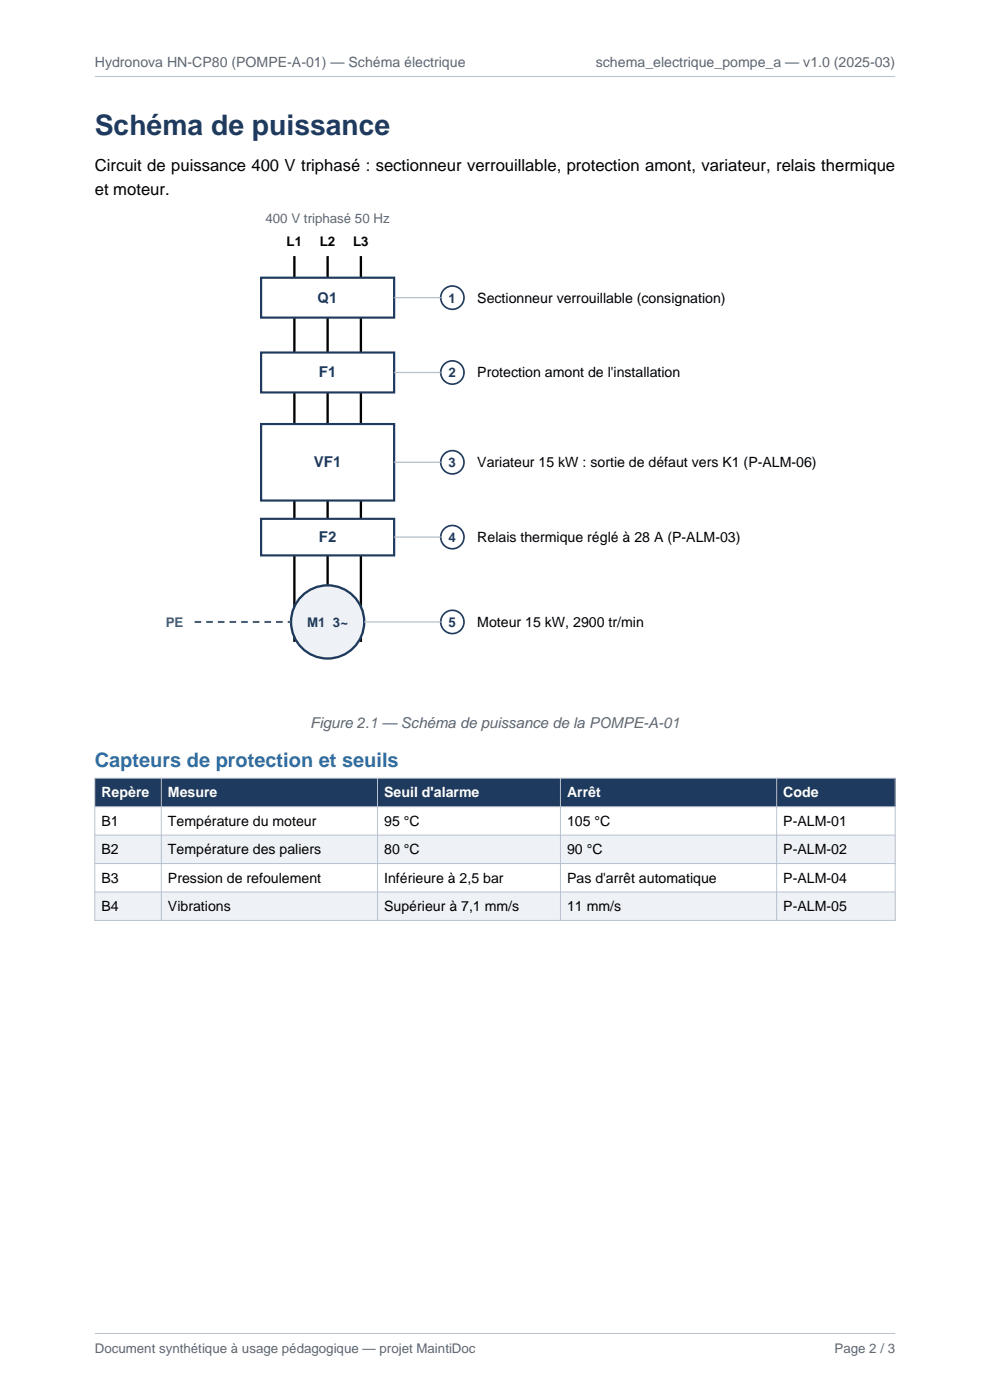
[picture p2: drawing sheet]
<svg xmlns="http://www.w3.org/2000/svg" width="210mm" height="297mm" viewBox="0 0 210 297" stroke-linecap="round" stroke-linejoin="round" font-family="sans-serif">
<defs><g id="words">
<text font-size="6" fill="#1f3a5f" x="20.1" y="28.6">Schéma de puissance</text>
<text font-size="4.2" fill="#2e6da4" x="20.1" y="162.6">Capteurs de protection et seuils</text>
<g font-size="3.5">
<text x="20.1" y="36.3">Circuit de puissance 400 V triphasé : sectionneur verrouillable, protection amont, variateur, relais thermique</text>
<text x="20.1" y="41.3">et moteur.</text>
</g>
<g font-size="3.2" fill="#1f3a5f">
<text x="67.4" y="64.2">Q1</text>
<text x="67.6" y="80.1">F1</text>
<text x="66.6" y="99.1">VF1</text>
<text x="67.6" y="115">F2</text>
</g>
<text font-size="3.2" fill="#5b6573" x="65.8" y="154.5">Figure 2.1 — Schéma de puissance de la POMPE-A-01</text>
<g font-size="3" fill="#5b6573">
<text x="20.1" y="14.1">Hydronova HN-CP80 (POMPE-A-01) — Schéma électrique</text>
<text x="126.4" y="14.1">schema_electrique_pompe_a — v1.0 (2025-03)</text>
</g>
<g font-size="3">
<text x="101.2" y="64.2">Sectionneur verrouillable (consignation)</text>
<text x="101.2" y="80.1">Protection amont de l'installation</text>
<text x="101.2" y="99.1">Variateur 15 kW : sortie de défaut vers K1 (P-ALM-06)</text>
<text x="101.2" y="115">Relais thermique réglé à 28 A (P-ALM-03)</text>
<text x="101.2" y="133">Moteur 15 kW, 2900 tr/min</text>
<text x="21.5" y="175.2">B1</text>
<text x="35.6" y="175.2">Température du moteur</text>
<text x="81.5" y="175.2">95 °C</text>
<text x="120.3" y="175.2">105 °C</text>
<text x="166.2" y="175.2">P-ALM-01</text>
<text x="21.5" y="181.2">B2</text>
<text x="35.6" y="181.2">Température des paliers</text>
<text x="81.5" y="181.2">80 °C</text>
<text x="120.3" y="181.2">90 °C</text>
<text x="166.2" y="181.2">P-ALM-02</text>
<text x="21.5" y="187.3">B3</text>
<text x="35.6" y="187.3">Pression de refoulement</text>
<text x="81.5" y="187.3">Inférieure à 2,5 bar</text>
<text x="120.3" y="187.3">Pas d'arrêt automatique</text>
<text x="166.2" y="187.3">P-ALM-04</text>
<text x="21.5" y="193.3">B4</text>
<text x="35.6" y="193.3">Vibrations</text>
<text x="81.5" y="193.3">Supérieur à 7,1 mm/s</text>
<text x="120.3" y="193.3">11 mm/s</text>
<text x="166.2" y="193.3">P-ALM-05</text>
</g>
<g font-size="3" fill="#fff">
<text x="21.5" y="169.2">Repère</text>
<text x="35.6" y="169.2">Mesure</text>
<text x="81.5" y="169.2">Seuil d'alarme</text>
<text x="120.3" y="169.2">Arrêt</text>
<text x="166.2" y="169.2">Code</text>
</g>
<g font-size="2.8" fill="#5b6573">
<text x="56.3" y="47.3">400 V triphasé 50 Hz</text>
<text x="20.1" y="287.1">Document synthétique à usage pédagogique — projet MaintiDoc</text>
<text x="177" y="287.1">Page 2 / 3</text>
</g>
<g font-size="2.8">
<text x="60.8" y="52.2">L1</text>
<text x="67.9" y="52.2">L2</text>
<text x="74.9" y="52.2">L3</text>
</g>
<g font-size="2.8" fill="#1f3a5f">
<text x="95.2" y="64.2">1</text>
<text x="95.2" y="80.1">2</text>
<text x="95.2" y="99.1">3</text>
<text x="95.2" y="115">4</text>
<text x="65.1" y="133">M1 3~</text>
<text x="95.2" y="133">5</text>
</g>
<text font-size="2.8" fill="#2e8b57" x="35.2" y="133">PE</text>
</g></defs>
<path d="M20.1 16.2h169.8M20.1 282.9h169.8" fill="none" stroke="#b8c2ce" stroke-width=".21"/>
<path d="M62.4 54.3v81.9M69.5 54.3v81.9M76.6 54.3v81.9" fill="none" stroke="#000" stroke-width=".49"/>
<g fill="#fff" stroke="#1f3a5f" stroke-width=".46">
<path d="M55.4 58.9h28.2v8.5h-28.2z" fill-rule="evenodd"/>
<path d="M55.4 74.8h28.2v8.5h-28.2z" fill-rule="evenodd"/>
<path d="M55.4 90h28.2v16.2h-28.2z" fill-rule="evenodd"/>
<path d="M55.4 110.1h28.2v7.7h-28.2z" fill-rule="evenodd"/>
</g>
<circle cx="69.5" cy="131.9" r="7.8" fill="#eef2f7" stroke="#1f3a5f" stroke-width=".49"/>
<path d="M41.3 131.9h20.4" fill="none" stroke="#2e8b57" stroke-width=".42" stroke-dasharray="1.4 1.1" stroke-linecap="butt"/>
<g fill="#fff" stroke="#1f3a5f" stroke-width=".35">
<circle cx="96" cy="63.1" r="2.47"/>
<circle cx="96" cy="79" r="2.47"/>
<circle cx="96" cy="98.1" r="2.47"/>
<circle cx="96" cy="113.9" r="2.47"/>
<circle cx="96" cy="131.9" r="2.47"/>
</g>
<path d="M83.6 63.1h9.9M83.6 79h9.9M83.6 98.1h9.9M83.6 113.9h9.9M77.3 131.9h16.2" fill="none" stroke="#b8c2ce" stroke-width=".28"/>
<path d="M20.1 165.1h169.8v6h-169.8z" fill-rule="evenodd" fill="#1f3a5f"/>
<g fill="#eef2f7">
<path d="M20.1 177.2h169.8v6h-169.8z" fill-rule="evenodd"/>
<path d="M20.1 189.2h169.8v6.1h-169.8z" fill-rule="evenodd"/>
</g>
<path d="M20.1 165.1h169.8v30.2h-169.8zM20.1 171.1h169.8M20.1 177.2h169.8M34.2 165.1v30.2M80.1 165.1v30.2M118.9 165.1v30.2M164.7 165.1v30.2M20.1 183.2h169.8M20.1 189.2h169.8" fill="none" stroke="#b8c2ce" stroke-width=".21"/>
<use href="#words"/>
</svg>
